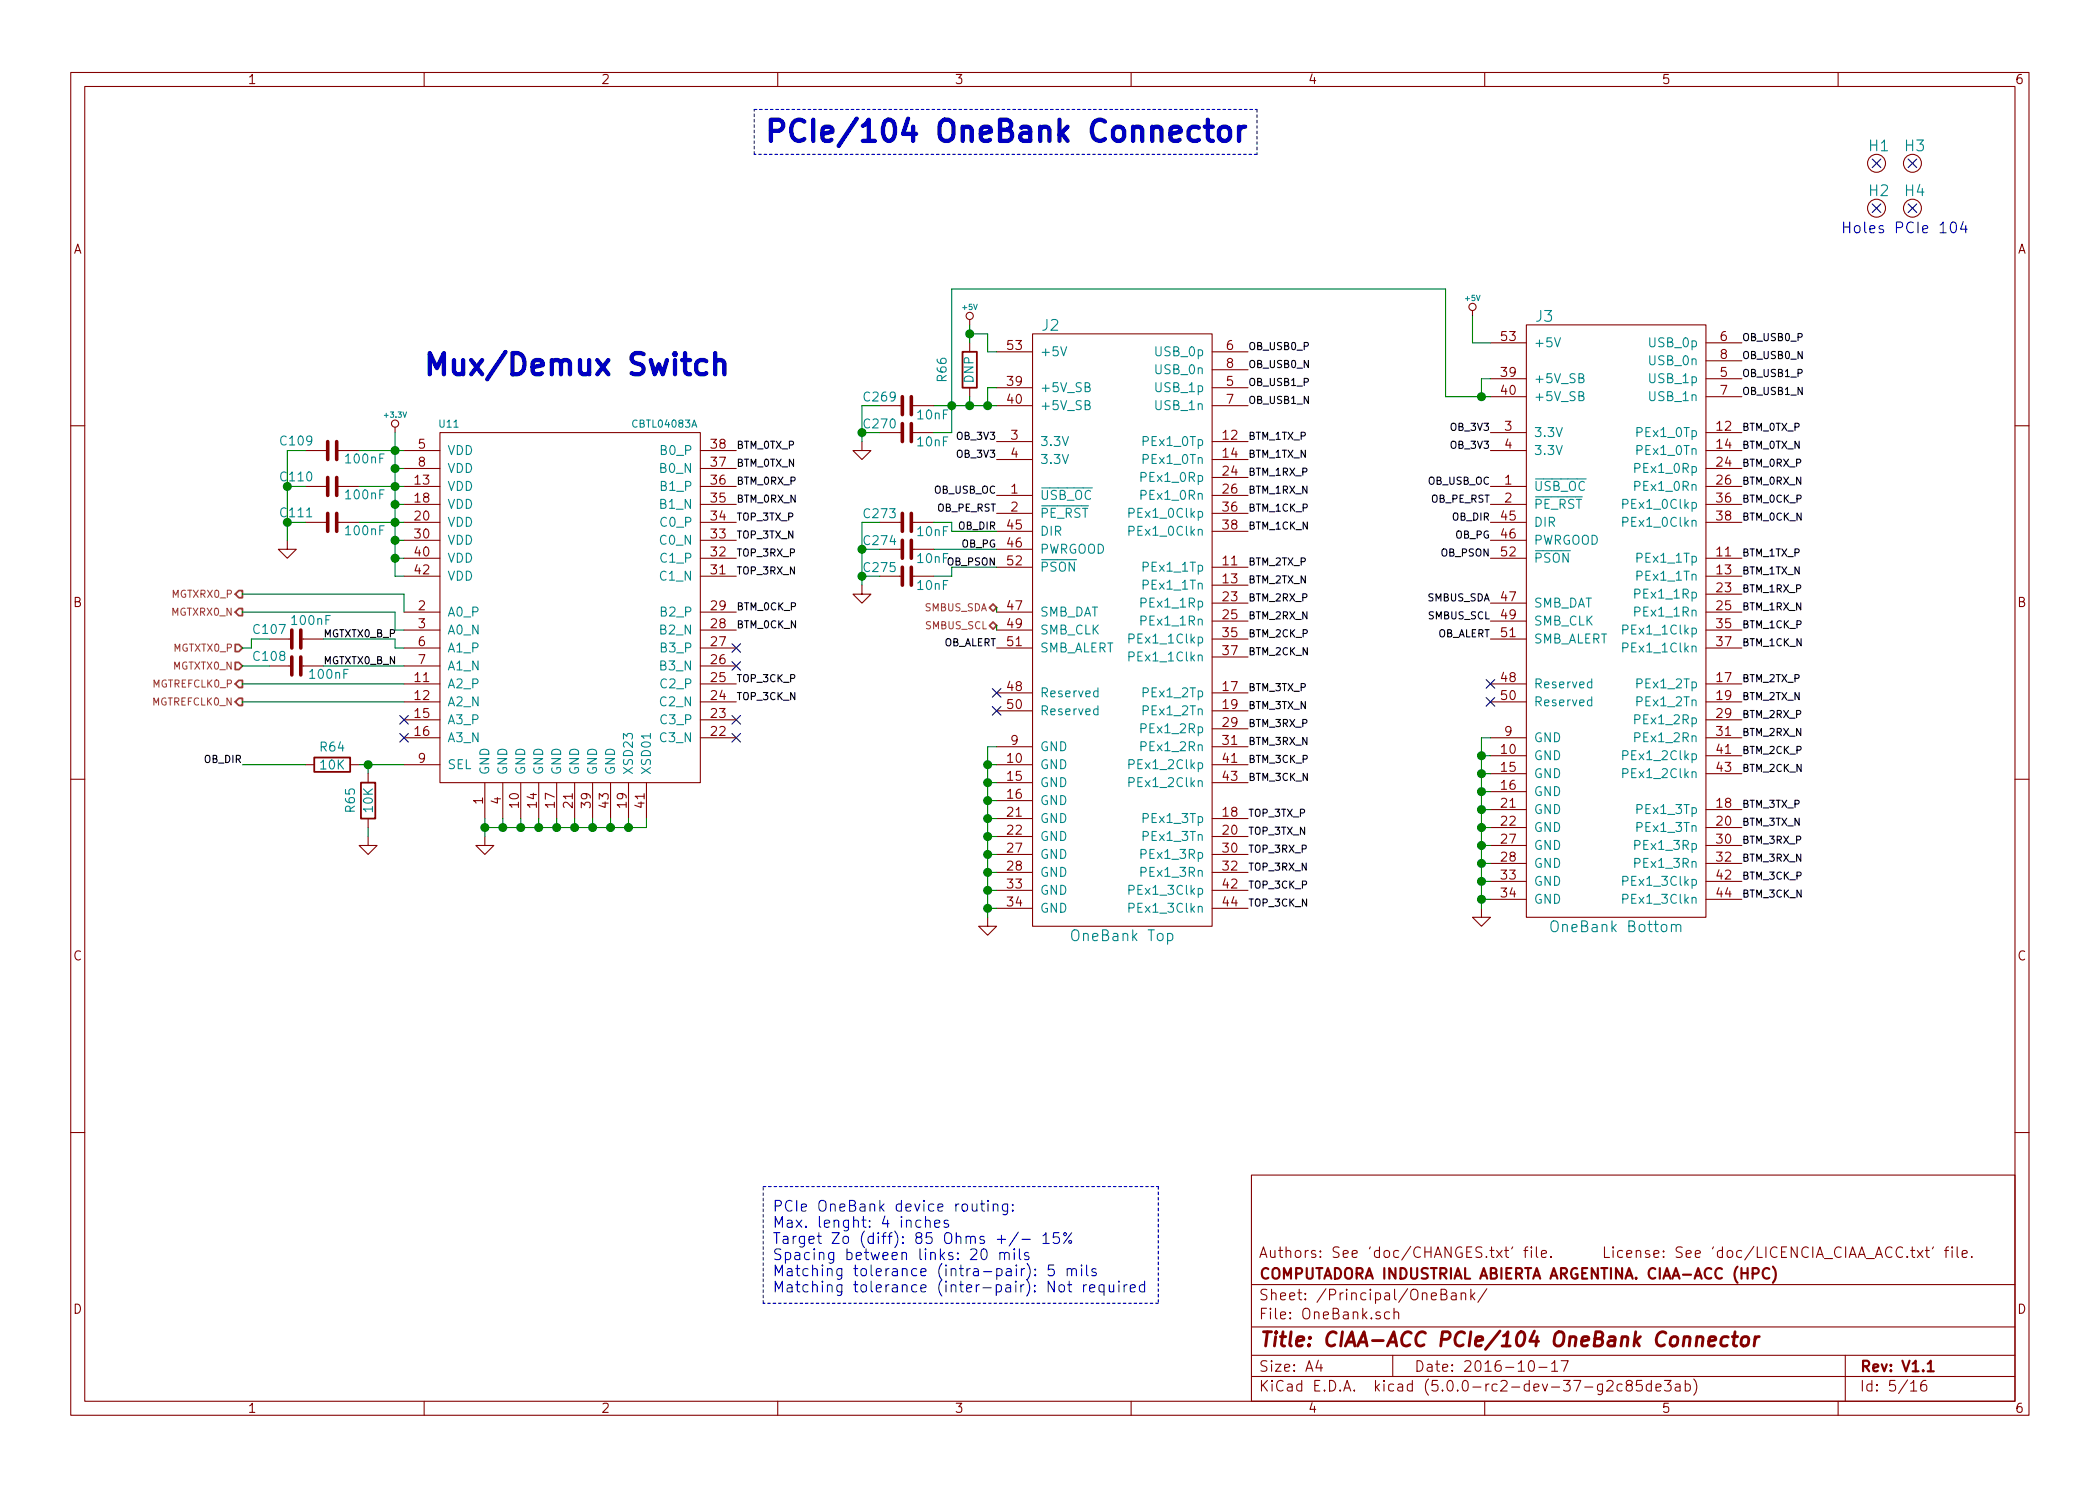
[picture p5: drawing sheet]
<svg xmlns="http://www.w3.org/2000/svg" width="297mm" height="210mm" viewBox="0 0 297 210" stroke-linecap="round" stroke-linejoin="round" font-family="sans-serif">
<defs><g id="words">
<g font-size="4.2" fill="#0000c2">
<text x="107.9" y="20.1">PCIe/104 OneBank Connector</text>
<text x="59.7" y="53.1">Mux/Demux Switch</text>
</g>
<text font-size="2.8" fill="#840000" x="178" y="190.5">Title: CIAA-ACC PCIe/104 OneBank Connector</text>
<g font-size="2.1" fill="#008484">
<text x="264.4" y="21.4">H1</text>
<text x="269.5" y="21.4">H3</text>
<text x="264.4" y="27.8">H2</text>
<text x="269.5" y="27.8">H4</text>
<text x="147.4" y="46.8">J2</text>
<text x="217.3" y="45.5">J3</text>
<text x="219.9" y="131.9">OneBank Bottom</text>
<text x="151.9" y="133.2">OneBank Top</text>
</g>
<g font-size="2.1" fill="#0000c2">
<text x="260.3" y="33">Holes PCIe 104</text>
<text x="109.2" y="171.4">PCIe OneBank device routing:</text>
<text x="109.2" y="173.7">Max. lenght: 4 inches</text>
<text x="109.2" y="176">Target Zo (diff): 85 Ohms +/- 15%</text>
<text x="109.2" y="178.3">Spacing between links: 20 mils</text>
<text x="109.2" y="180.6">Matching tolerance (intra-pair): 5 mils</text>
<text x="109.2" y="182.9">Matching tolerance (inter-pair): Not required</text>
</g>
<g font-size="2.1" fill="#840000">
<text x="178" y="178">Authors: See 'doc/CHANGES.txt' file.</text>
<text x="215.8" y="178">License: See 'doc/LICENCIA_CIAA_ACC.txt' file.</text>
<text x="178" y="184">Sheet: /Principal/OneBank/</text>
<text x="178" y="181">COMPUTADORA INDUSTRIAL ABIERTA ARGENTINA. CIAA-ACC (HPC)</text>
<text x="178" y="186.7">File: OneBank.sch</text>
<text x="178" y="196.9">KiCad E.D.A. kicad (5.0.0-rc2-dev-37-g2c85de3ab)</text>
<text x="178" y="194.1">Size: A4</text>
<text x="200" y="194.1">Date: 2016-10-17</text>
<text x="263" y="194.1">Rev: V1.1</text>
<text x="263" y="196.9">Id: 5/16</text>
</g>
<g font-size="1.8" fill="#840000">
<text x="35" y="11.9">1</text>
<text x="85" y="11.9">2</text>
<text x="135" y="11.9">3</text>
<text x="185" y="11.9">4</text>
<text x="235" y="11.9">5</text>
<text x="285" y="11.9">6</text>
<text x="10.4" y="35.9">A</text>
<text x="285.4" y="35.9">A</text>
<text x="142.5" y="49.5">53</text>
<text x="173.5" y="49.5">6</text>
<text x="173.5" y="52.1">8</text>
<text x="212.4" y="48.3">53</text>
<text x="212.4" y="53.3">39</text>
<text x="243.4" y="53.3">5</text>
<text x="243.4" y="48.3">6</text>
<text x="243.4" y="50.8">8</text>
<text x="142.5" y="57.1">40</text>
<text x="142.5" y="54.6">39</text>
<text x="173.5" y="54.6">5</text>
<text x="173.5" y="57.1">7</text>
<text x="212.4" y="55.9">40</text>
<text x="243.4" y="55.9">7</text>
<text x="59.2" y="63.5">5</text>
<text x="100.6" y="63.5">38</text>
<text x="143" y="62.2">3</text>
<text x="143" y="64.8">4</text>
<text x="173" y="62.2">12</text>
<text x="173" y="64.8">14</text>
<text x="212.9" y="61">3</text>
<text x="212.9" y="63.5">4</text>
<text x="242.9" y="61">12</text>
<text x="242.9" y="63.5">14</text>
<text x="58.7" y="68.6">13</text>
<text x="58.7" y="71.1">18</text>
<text x="59.2" y="66">8</text>
<text x="100.6" y="71.1">35</text>
<text x="100.6" y="68.6">36</text>
<text x="100.6" y="66">37</text>
<text x="143" y="69.8">1</text>
<text x="173" y="67.3">24</text>
<text x="173" y="69.8">26</text>
<text x="212.9" y="68.6">1</text>
<text x="212.9" y="71.1">2</text>
<text x="242.9" y="66">24</text>
<text x="242.9" y="68.6">26</text>
<text x="242.9" y="71.1">36</text>
<text x="58.7" y="73.7">20</text>
<text x="58.7" y="76.2">30</text>
<text x="100.6" y="76.2">33</text>
<text x="100.6" y="73.7">34</text>
<text x="142.5" y="74.9">45</text>
<text x="142.5" y="77.5">46</text>
<text x="143" y="72.4">2</text>
<text x="173" y="72.4">36</text>
<text x="173" y="74.9">38</text>
<text x="212.4" y="73.7">45</text>
<text x="212.4" y="76.2">46</text>
<text x="242.9" y="73.7">38</text>
<text x="58.7" y="78.7">40</text>
<text x="58.7" y="81.3">42</text>
<text x="100.6" y="81.3">31</text>
<text x="100.6" y="78.7">32</text>
<text x="142.5" y="80">52</text>
<text x="173" y="80">11</text>
<text x="173" y="82.5">13</text>
<text x="212.4" y="78.7">52</text>
<text x="242.9" y="78.7">11</text>
<text x="242.9" y="81.3">13</text>
<text x="242.9" y="83.8">23</text>
<text x="10.4" y="85.9">B</text>
<text x="59.2" y="86.4">2</text>
<text x="59.2" y="88.9">3</text>
<text x="100.6" y="88.9">28</text>
<text x="100.6" y="86.4">29</text>
<text x="142.5" y="86.4">47</text>
<text x="142.5" y="88.9">49</text>
<text x="173" y="85.1">23</text>
<text x="173" y="87.6">25</text>
<text x="212.4" y="85.1">47</text>
<text x="212.4" y="87.6">49</text>
<text x="242.9" y="86.4">25</text>
<text x="242.9" y="88.9">35</text>
<text x="285.4" y="85.9">B</text>
<text x="59.2" y="91.4">6</text>
<text x="59.2" y="94">7</text>
<text x="100.6" y="94">26</text>
<text x="100.6" y="91.4">27</text>
<text x="142.5" y="91.4">51</text>
<text x="173" y="90.2">35</text>
<text x="173" y="92.7">37</text>
<text x="212.4" y="90.2">51</text>
<text x="242.9" y="91.4">37</text>
<text x="58.7" y="96.5">11</text>
<text x="58.7" y="99.1">12</text>
<text x="58.7" y="101.6">15</text>
<text x="100.6" y="101.6">23</text>
<text x="100.6" y="99.1">24</text>
<text x="100.6" y="96.5">25</text>
<text x="142.5" y="100.3">50</text>
<text x="142.5" y="97.8">48</text>
<text x="173" y="97.8">17</text>
<text x="173" y="100.3">19</text>
<text x="212.4" y="99.1">50</text>
<text x="212.4" y="96.5">48</text>
<text x="242.9" y="96.5">17</text>
<text x="242.9" y="99.1">19</text>
<text x="242.9" y="101.6">29</text>
<text x="58.7" y="104.1">16</text>
<text x="59.2" y="107.9">9</text>
<text x="100.6" y="104.1">22</text>
<text x="142.5" y="107.9">10</text>
<text x="143" y="105.4">9</text>
<text x="173" y="105.4">31</text>
<text x="173" y="107.9">41</text>
<text x="173" y="102.9">29</text>
<text x="212.4" y="106.7">10</text>
<text x="212.9" y="104.1">9</text>
<text x="242.9" y="104.1">31</text>
<text x="242.9" y="106.7">41</text>
<text x="68.3" y="113.8" transform="rotate(-90 68.3 113.8)">1</text>
<text x="70.9" y="113.8" transform="rotate(-90 70.9 113.8)">4</text>
<text x="142.5" y="110.5">15</text>
<text x="142.5" y="113">16</text>
<text x="173" y="110.5">43</text>
<text x="212.4" y="109.2">15</text>
<text x="212.4" y="111.8">16</text>
<text x="242.9" y="109.2">43</text>
<text x="73.4" y="114.2" transform="rotate(-90 73.4 114.2)">10</text>
<text x="75.9" y="114.2" transform="rotate(-90 75.9 114.2)">14</text>
<text x="78.5" y="114.2" transform="rotate(-90 78.5 114.2)">17</text>
<text x="81" y="114.2" transform="rotate(-90 81 114.2)">21</text>
<text x="83.6" y="114.2" transform="rotate(-90 83.6 114.2)">39</text>
<text x="86.1" y="114.2" transform="rotate(-90 86.1 114.2)">43</text>
<text x="88.6" y="114.2" transform="rotate(-90 88.6 114.2)">19</text>
<text x="91.2" y="114.2" transform="rotate(-90 91.2 114.2)">41</text>
<text x="142.5" y="115.6">21</text>
<text x="142.5" y="118.1">22</text>
<text x="173" y="118.1">20</text>
<text x="173" y="115.6">18</text>
<text x="212.4" y="114.3">21</text>
<text x="212.4" y="116.8">22</text>
<text x="212.4" y="119.4">27</text>
<text x="242.9" y="116.8">20</text>
<text x="242.9" y="119.4">30</text>
<text x="242.9" y="114.3">18</text>
<text x="142.5" y="125.7">33</text>
<text x="142.5" y="120.6">27</text>
<text x="142.5" y="123.2">28</text>
<text x="173" y="120.6">30</text>
<text x="173" y="123.2">32</text>
<text x="173" y="125.7">42</text>
<text x="212.4" y="124.5">33</text>
<text x="212.4" y="121.9">28</text>
<text x="242.9" y="121.9">32</text>
<text x="242.9" y="124.5">42</text>
<text x="142.5" y="128.3">34</text>
<text x="173" y="128.3">44</text>
<text x="212.4" y="127">34</text>
<text x="242.9" y="127">44</text>
<text x="10.4" y="135.9">C</text>
<text x="285.4" y="135.9">C</text>
<text x="10.4" y="185.9">D</text>
<text x="285.4" y="185.9">D</text>
<text x="35" y="199.9">1</text>
<text x="85" y="199.9">2</text>
<text x="135" y="199.9">3</text>
<text x="185" y="199.9">4</text>
<text x="235" y="199.9">5</text>
<text x="285" y="199.9">6</text>
</g>
<g font-size="1.8" fill="#008484">
<text x="133.9" y="53.9" transform="rotate(-90 133.9 53.9)">R66</text>
<text x="147.1" y="50.4">+5V</text>
<text x="163.7" y="50.4">USB_0p</text>
<text x="163.7" y="53">USB_0n</text>
<text x="216.9" y="49.1">+5V</text>
<text x="233.5" y="49.1">USB_0p</text>
<text x="233.5" y="51.7">USB_0n</text>
<text x="129.9" y="59.4">10nF</text>
<text x="137.7" y="54.2" transform="rotate(-90 137.7 54.2)">DNP</text>
<text x="147.1" y="58">+5V_SB</text>
<text x="147.1" y="55.5">+5V_SB</text>
<text x="163.7" y="55.5">USB_1p</text>
<text x="163.7" y="58">USB_1n</text>
<text x="216.9" y="56.8">+5V_SB</text>
<text x="216.9" y="54.2">+5V_SB</text>
<text x="233.5" y="54.2">USB_1p</text>
<text x="233.5" y="56.8">USB_1n</text>
<text x="39.8" y="63">C109</text>
<text x="49" y="65.6">100nF</text>
<text x="63.2" y="64.4">VDD</text>
<text x="93.6" y="64.4">B0_P</text>
<text x="129.9" y="63.2">10nF</text>
<text x="147.1" y="63.1">3.3V</text>
<text x="147.1" y="65.7">3.3V</text>
<text x="162" y="63.1">PEx1_0Tp</text>
<text x="162" y="65.7">PEx1_0Tn</text>
<text x="216.9" y="61.8">3.3V</text>
<text x="216.9" y="64.4">3.3V</text>
<text x="231.8" y="61.8">PEx1_0Tp</text>
<text x="231.8" y="64.4">PEx1_0Tn</text>
<text x="39.8" y="68.1">C110</text>
<text x="49" y="70.7">100nF</text>
<text x="63.2" y="66.9">VDD</text>
<text x="63.2" y="69.5">VDD</text>
<text x="93.5" y="66.9">B0_N</text>
<text x="93.6" y="69.5">B1_P</text>
<text x="147.1" y="70.7">USB_OC</text>
<text x="161.8" y="68.2">PEx1_0Rp</text>
<text x="161.8" y="70.7">PEx1_0Rn</text>
<text x="216.9" y="69.5">USB_OC</text>
<text x="231.6" y="66.9">PEx1_0Rp</text>
<text x="231.6" y="69.5">PEx1_0Rn</text>
<text x="39.8" y="73.2">C111</text>
<text x="49" y="75.7">100nF</text>
<text x="63.2" y="74.5">VDD</text>
<text x="63.2" y="77.1">VDD</text>
<text x="63.2" y="72">VDD</text>
<text x="93.5" y="77.1">C0_N</text>
<text x="93.5" y="72">B1_N</text>
<text x="93.6" y="74.5">C0_P</text>
<text x="129.9" y="75.9">10nF</text>
<text x="147.1" y="73.3">PE_RST</text>
<text x="147.1" y="75.8">DIR</text>
<text x="160.3" y="73.3">PEx1_0Clkp</text>
<text x="160.3" y="75.8">PEx1_0Clkn</text>
<text x="216.9" y="72">PE_RST</text>
<text x="216.9" y="74.5">DIR</text>
<text x="216.9" y="77.1">PWRGOOD</text>
<text x="230.1" y="72">PEx1_0Clkp</text>
<text x="230.1" y="74.5">PEx1_0Clkn</text>
<text x="63.2" y="79.6">VDD</text>
<text x="63.2" y="82.2">VDD</text>
<text x="93.5" y="82.2">C1_N</text>
<text x="93.6" y="79.6">C1_P</text>
<text x="129.9" y="79.7">10nF</text>
<text x="129.9" y="83.5">10nF</text>
<text x="147.1" y="80.9">PSON</text>
<text x="147.1" y="78.4">PWRGOOD</text>
<text x="162" y="80.9">PEx1_1Tp</text>
<text x="162" y="83.4">PEx1_1Tn</text>
<text x="216.9" y="79.6">PSON</text>
<text x="231.8" y="79.6">PEx1_1Tp</text>
<text x="231.8" y="82.2">PEx1_1Tn</text>
<text x="36" y="89.7">C107</text>
<text x="41.4" y="88.4">100nF</text>
<text x="63.2" y="87.2">A0_P</text>
<text x="63.2" y="89.8">A0_N</text>
<text x="93.5" y="89.8">B2_N</text>
<text x="93.6" y="87.2">B2_P</text>
<text x="147.1" y="87.2">SMB_DAT</text>
<text x="147.1" y="89.8">SMB_CLK</text>
<text x="161.8" y="86">PEx1_1Rp</text>
<text x="161.8" y="88.5">PEx1_1Rn</text>
<text x="216.9" y="86">SMB_DAT</text>
<text x="216.9" y="88.5">SMB_CLK</text>
<text x="230.1" y="89.8">PEx1_1Clkp</text>
<text x="231.6" y="84.7">PEx1_1Rp</text>
<text x="231.6" y="87.2">PEx1_1Rn</text>
<text x="36" y="93.5">C108</text>
<text x="63.2" y="92.3">A1_P</text>
<text x="63.2" y="94.9">A1_N</text>
<text x="93.5" y="94.9">B3_N</text>
<text x="93.6" y="92.3">B3_P</text>
<text x="147.1" y="92.3">SMB_ALERT</text>
<text x="160.3" y="91.1">PEx1_1Clkp</text>
<text x="160.3" y="93.6">PEx1_1Clkn</text>
<text x="216.9" y="91.1">SMB_ALERT</text>
<text x="230.1" y="92.3">PEx1_1Clkn</text>
<text x="44" y="96.1">100nF</text>
<text x="63.2" y="97.4">A2_P</text>
<text x="63.2" y="99.9">A2_N</text>
<text x="93.5" y="99.9">C2_N</text>
<text x="93.6" y="97.4">C2_P</text>
<text x="147.1" y="101.2">Reserved</text>
<text x="147.1" y="98.7">Reserved</text>
<text x="162" y="98.7">PEx1_2Tp</text>
<text x="162" y="101.2">PEx1_2Tn</text>
<text x="216.9" y="99.9">Reserved</text>
<text x="216.9" y="97.4">Reserved</text>
<text x="231.8" y="97.4">PEx1_2Tp</text>
<text x="231.8" y="99.9">PEx1_2Tn</text>
<text x="45.4" y="106.3">R64</text>
<text x="63.2" y="102.5">A3_P</text>
<text x="63.2" y="105">A3_N</text>
<text x="93.5" y="105">C3_N</text>
<text x="93.6" y="102.5">C3_P</text>
<text x="147.1" y="106.3">GND</text>
<text x="161.8" y="106.3">PEx1_2Rn</text>
<text x="161.8" y="103.8">PEx1_2Rp</text>
<text x="216.9" y="105">GND</text>
<text x="216.9" y="107.6">GND</text>
<text x="230.1" y="107.6">PEx1_2Clkp</text>
<text x="231.6" y="105">PEx1_2Rn</text>
<text x="231.6" y="102.5">PEx1_2Rp</text>
<text x="45.4" y="108.9">10K</text>
<text x="63.2" y="108.8">SEL</text>
<text x="69.2" y="109.7" transform="rotate(-90 69.2 109.7)">GND</text>
<text x="71.8" y="109.7" transform="rotate(-90 71.8 109.7)">GND</text>
<text x="74.3" y="109.7" transform="rotate(-90 74.3 109.7)">GND</text>
<text x="76.8" y="109.7" transform="rotate(-90 76.8 109.7)">GND</text>
<text x="79.4" y="109.7" transform="rotate(-90 79.4 109.7)">GND</text>
<text x="81.9" y="109.7" transform="rotate(-90 81.9 109.7)">GND</text>
<text x="84.5" y="109.7" transform="rotate(-90 84.5 109.7)">GND</text>
<text x="87" y="109.7" transform="rotate(-90 87 109.7)">GND</text>
<text x="89.5" y="109.7" transform="rotate(-90 89.5 109.7)">XSD23</text>
<text x="92.1" y="109.7" transform="rotate(-90 92.1 109.7)">XSD01</text>
<text x="147.1" y="108.8">GND</text>
<text x="147.1" y="111.4">GND</text>
<text x="147.1" y="113.9">GND</text>
<text x="160.3" y="108.8">PEx1_2Clkp</text>
<text x="160.3" y="111.4">PEx1_2Clkn</text>
<text x="216.9" y="110.1">GND</text>
<text x="216.9" y="112.6">GND</text>
<text x="230.1" y="110.1">PEx1_2Clkn</text>
<text x="50.2" y="114.9" transform="rotate(-90 50.2 114.9)">R65</text>
<text x="52.8" y="114.9" transform="rotate(-90 52.8 114.9)">10K</text>
<text x="147.1" y="116.5">GND</text>
<text x="147.1" y="119">GND</text>
<text x="162" y="119">PEx1_3Tn</text>
<text x="162" y="116.5">PEx1_3Tp</text>
<text x="216.9" y="115.2">GND</text>
<text x="216.9" y="117.7">GND</text>
<text x="231.8" y="117.7">PEx1_3Tn</text>
<text x="231.8" y="115.2">PEx1_3Tp</text>
<text x="147.1" y="121.5">GND</text>
<text x="147.1" y="124.1">GND</text>
<text x="161.8" y="121.5">PEx1_3Rp</text>
<text x="161.8" y="124.1">PEx1_3Rn</text>
<text x="216.9" y="125.3">GND</text>
<text x="216.9" y="120.3">GND</text>
<text x="216.9" y="122.8">GND</text>
<text x="230.1" y="125.3">PEx1_3Clkp</text>
<text x="231.6" y="120.3">PEx1_3Rp</text>
<text x="231.6" y="122.8">PEx1_3Rn</text>
<text x="147.1" y="126.6">GND</text>
<text x="147.1" y="129.2">GND</text>
<text x="160.3" y="126.6">PEx1_3Clkp</text>
<text x="160.3" y="129.2">PEx1_3Clkn</text>
<text x="216.9" y="127.9">GND</text>
<text x="230.1" y="127.9">PEx1_3Clkn</text>
</g>
<g font-size="1.8" fill="#008400">
<text x="122.3" y="56.8">C269</text>
<text x="122.3" y="60.6">C270</text>
<text x="122.3" y="73.3">C273</text>
<text x="122.3" y="77.1">C274</text>
<text x="122.3" y="80.9">C275</text>
</g>
<g font-size="1.4">
<text x="176.5" y="49.5">OB_USB0_P</text>
<text x="176.5" y="52.1">OB_USB0_N</text>
<text x="246.4" y="48.3">OB_USB0_P</text>
<text x="246.4" y="50.8">OB_USB0_N</text>
<text x="246.4" y="53.3">OB_USB1_P</text>
<text x="176.5" y="54.6">OB_USB1_P</text>
<text x="176.5" y="57.1">OB_USB1_N</text>
<text x="246.4" y="55.9">OB_USB1_N</text>
<text x="104.1" y="63.5">BTM_0TX_P</text>
<text x="135.5" y="64.8">OB_3V3</text>
<text x="135.5" y="62.2">OB_3V3</text>
<text x="176.5" y="62.2">BTM_1TX_P</text>
<text x="176.5" y="64.8">BTM_1TX_N</text>
<text x="205.4" y="61">OB_3V3</text>
<text x="205.4" y="63.5">OB_3V3</text>
<text x="246.4" y="61">BTM_0TX_P</text>
<text x="246.4" y="63.5">BTM_0TX_N</text>
<text x="104.1" y="66">BTM_0TX_N</text>
<text x="104.1" y="68.6">BTM_0RX_P</text>
<text x="104.1" y="71.1">BTM_0RX_N</text>
<text x="132.2" y="69.8">OB_USB_OC</text>
<text x="176.5" y="67.3">BTM_1RX_P</text>
<text x="176.5" y="69.8">BTM_1RX_N</text>
<text x="202" y="68.6">OB_USB_OC</text>
<text x="202.4" y="71.1">OB_PE_RST</text>
<text x="246.4" y="66">BTM_0RX_P</text>
<text x="246.4" y="68.6">BTM_0RX_N</text>
<text x="246.4" y="71.1">BTM_0CK_P</text>
<text x="104.1" y="73.7">TOP_3TX_P</text>
<text x="104.1" y="76.2">TOP_3TX_N</text>
<text x="132.6" y="72.4">OB_PE_RST</text>
<text x="135.6" y="74.9">OB_DIR</text>
<text x="136" y="77.5">OB_PG</text>
<text x="176.5" y="72.4">BTM_1CK_P</text>
<text x="176.5" y="74.9">BTM_1CK_N</text>
<text x="205.5" y="73.7">OB_DIR</text>
<text x="205.9" y="76.2">OB_PG</text>
<text x="246.4" y="73.7">BTM_0CK_N</text>
<text x="104.1" y="78.7">TOP_3RX_P</text>
<text x="104.1" y="81.3">TOP_3RX_N</text>
<text x="134.1" y="80">OB_PSON</text>
<text x="176.5" y="80">BTM_2TX_P</text>
<text x="176.5" y="82.5">BTM_2TX_N</text>
<text x="203.9" y="78.7">OB_PSON</text>
<text x="246.4" y="78.7">BTM_1TX_P</text>
<text x="246.4" y="81.3">BTM_1TX_N</text>
<text x="246.4" y="83.8">BTM_1RX_P</text>
<text x="104.1" y="86.4">BTM_0CK_P</text>
<text x="104.1" y="88.9">BTM_0CK_N</text>
<text x="176.5" y="85.1">BTM_2RX_P</text>
<text x="176.5" y="87.6">BTM_2RX_N</text>
<text x="201.9" y="85.1">SMBUS_SDA</text>
<text x="202.1" y="87.6">SMBUS_SCL</text>
<text x="246.4" y="86.4">BTM_1RX_N</text>
<text x="246.4" y="88.9">BTM_1CK_P</text>
<text x="45.7" y="90.2">MGTXTX0_B_P</text>
<text x="45.7" y="94">MGTXTX0_B_N</text>
<text x="133.3" y="91.4">OB_ALERT</text>
<text x="176.5" y="90.2">BTM_2CK_P</text>
<text x="176.5" y="92.7">BTM_2CK_N</text>
<text x="203.2" y="90.2">OB_ALERT</text>
<text x="246.4" y="91.4">BTM_1CK_N</text>
<text x="104.1" y="96.5">TOP_3CK_P</text>
<text x="104.1" y="99.1">TOP_3CK_N</text>
<text x="176.5" y="97.8">BTM_3TX_P</text>
<text x="176.5" y="100.3">BTM_3TX_N</text>
<text x="246.4" y="96.5">BTM_2TX_P</text>
<text x="246.4" y="99.1">BTM_2TX_N</text>
<text x="246.4" y="101.6">BTM_2RX_P</text>
<text x="29" y="107.9">OB_DIR</text>
<text x="176.5" y="102.9">BTM_3RX_P</text>
<text x="176.5" y="105.4">BTM_3RX_N</text>
<text x="176.5" y="107.9">BTM_3CK_P</text>
<text x="246.4" y="104.1">BTM_2RX_N</text>
<text x="246.4" y="106.7">BTM_2CK_P</text>
<text x="176.5" y="110.5">BTM_3CK_N</text>
<text x="246.4" y="109.2">BTM_2CK_N</text>
<text x="176.5" y="115.6">TOP_3TX_P</text>
<text x="176.5" y="118.1">TOP_3TX_N</text>
<text x="246.4" y="114.3">BTM_3TX_P</text>
<text x="246.4" y="116.8">BTM_3TX_N</text>
<text x="246.4" y="119.4">BTM_3RX_P</text>
<text x="176.5" y="120.6">TOP_3RX_P</text>
<text x="176.5" y="123.2">TOP_3RX_N</text>
<text x="176.5" y="125.7">TOP_3CK_P</text>
<text x="246.4" y="121.9">BTM_3RX_N</text>
<text x="246.4" y="124.5">BTM_3CK_P</text>
<text x="176.5" y="128.3">TOP_3CK_N</text>
<text x="246.4" y="127">BTM_3CK_N</text>
</g>
<g font-size="1.4" fill="#008484">
<text x="62.2" y="60.5">U11</text>
<text x="89.6" y="60.5">CBTL04083A</text>
</g>
<g font-size="1.4" fill="#848400">
<text x="24.4" y="87.1">MGTXRX0_N</text>
<text x="24.5" y="84.6">MGTXRX0_P</text>
<text x="130.8" y="86.5">SMBUS_SDA</text>
<text x="131" y="89">SMBUS_SCL</text>
<text x="24.5" y="94.7">MGTXTX0_N</text>
<text x="24.6" y="92.2">MGTXTX0_P</text>
<text x="21.5" y="99.8">MGTREFCLK0_N</text>
<text x="21.6" y="97.3">MGTREFCLK0_P</text>
</g>
<g font-size="1.1" fill="#008484">
<text x="136.2" y="43.9">+5V</text>
<text x="207.3" y="42.6">+5V</text>
<text x="54.5" y="59.1">+3.3V</text>
</g>
</g></defs>
<g fill="none" stroke="#840000" stroke-width=".15">
<path d="M10 10.3h277v189.9h-277zM12 12.2h273v186.1h-273zM60 10.3v1.9M110 10.3v1.9M160 10.3v1.9M210 10.3v1.9M260 10.3v1.9M265.4 23.1h.1M265.4 29.5h.1M270.5 23.1h.1M270.5 29.5h.1M124.5 57.4h3.1"/>
<path d="M128.9 57.4h3.2M137.2 45.2v.8M137.2 48.5v1.3M137.2 54.9v1.2M141 54.9h5M141 49.8h5M141 57.4h5M146 47.2h25.4v83.9h-25.4zM171.4 54.9h5.1M171.4 49.8h5.1M171.4 57.4h5.1M171.4 52.3h5.1"/>
<path d="M208.3 43.9v.8M210.8 53.6h5.1M210.8 48.5h5.1M210.8 56.1h5.1M215.9 46h25.4v83.8h-25.4zM241.3 53.6h5.1M241.3 48.5h5.1M241.3 56.1h5.1M241.3 51h5.1M10 60.2h2M40.6 76.4v1.3h1.3l-1.3 1.3-1.2-1.3h1.2M43.2 68.8h3.2"/>
<path d="M43.2 63.7h3.2M43.2 73.9h3.2M47.6 68.8h3.2M47.6 63.7h3.2M47.6 73.9h3.2M55.9 60.4v.8M57.1 68.8h5.1M57.1 71.4h5.1M57.1 63.7h5.1M57.1 79h5.1M57.1 66.3h5.1M57.1 73.9h5.1"/>
<path d="M57.1 76.4h5.1M62.2 61.2h36.9v49.5h-36.9zM99.1 68.8h5M99.1 71.4h5M99.1 63.7h5M99.1 79h5M99.1 66.3h5M99.1 73.9h5M99.1 76.4h5M121.9 62.5v1.2h1.3l-1.3 1.3-1.3-1.3h1.3M124.5 77.7h3.1M124.5 61.2h3.1"/>
<path d="M124.5 73.9h3.1M128.9 77.7h3.2M128.9 61.2h3.2M128.9 73.9h3.2M141 70.1h5M141 72.6h5M141 62.5h5M141 65h5M141 75.2h5M141 77.7h5M171.4 70.1h5.1M171.4 72.6h5.1"/>
<path d="M171.4 62.5h5.1M171.4 65h5.1M171.4 67.6h5.1M171.4 75.2h5.1M210.8 68.8h5.1M210.8 71.4h5.1M210.8 61.2h5.1M210.8 63.7h5.1M210.8 79h5.1M210.8 73.9h5.1M210.8 76.4h5.1M241.3 68.8h5.1"/>
<path d="M241.3 71.4h5.1M241.3 61.2h5.1M241.3 63.7h5.1M241.3 79h5.1M241.3 66.3h5.1M241.3 73.9h5.1M285 60.2h2M38.1 90.4h3.2M38.1 94.2h3.2M42.5 90.4h3.2M42.5 94.2h3.2M57.1 91.7h5.1"/>
<path d="M57.1 86.6h5.1M57.1 89.1h5.1M57.1 99.3h5.1M57.1 81.5h5.1M57.1 96.8h5.1M57.1 94.2h5.1M99.1 91.7h5M99.1 86.6h5M99.1 89.1h5M99.1 99.3h5M99.1 81.5h5M99.1 96.8h5"/>
<path d="M99.1 94.2h5M121.9 82.8v1.3h1.3l-1.3 1.2-1.3-1.2h1.3M124.5 81.5h3.1M128.9 81.5h3.2M141 80.3h5M141 91.7h5M141 98h5M141 86.6h5M141 89.1h5M171.4 80.3h5.1M171.4 82.8h5.1M171.4 85.3h5.1"/>
<path d="M171.4 87.9h5.1M171.4 90.4h5.1M171.4 98h5.1M171.4 93h5.1M210.8 85.3h5.1M210.8 87.9h5.1M210.8 90.4h5.1M210.8 99.3h5.1M210.8 96.8h5.1M241.3 91.7h5.1M241.3 86.6h5.1M241.3 89.1h5.1"/>
<path d="M241.3 99.3h5.1M241.3 81.5h5.1M241.3 84.1h5.1M241.3 96.8h5.1M10 110.3h2M43.2 108.2h1.2M49.5 108.2h1.3M52.1 118.4v1.2h1.2l-1.2 1.3-1.3-1.3h1.3M52.1 109.5v1.2M52.1 115.8v1.3M57.1 108.2h5.1M57.1 104.4h5.1"/>
<path d="M57.1 101.8h5.1M68.6 118.4v1.2h1.2l-1.2 1.3-1.3-1.3h1.3M68.6 110.7v5.1M71.1 110.7v5.1M73.7 110.7v5.1M76.2 110.7v5.1M78.7 110.7v5.1M81.3 110.7v5.1M83.8 110.7v5.1M86.4 110.7v5.1M88.9 110.7v5.1M91.4 110.7v5.1"/>
<path d="M99.1 104.4h5M99.1 101.8h5M141 105.7h5M141 108.2h5M141 118.4h5M141 100.6h5M141 115.8h5M141 110.7h5M141 113.3h5M171.4 105.7h5.1M171.4 108.2h5.1M171.4 118.4h5.1"/>
<path d="M171.4 100.6h5.1M171.4 115.8h5.1M171.4 110.7h5.1M171.4 103.1h5.1M210.8 104.4h5.1M210.8 106.9h5.1M210.8 117.1h5.1M210.8 119.6h5.1M210.8 114.5h5.1M210.8 109.5h5.1M210.8 112h5.1M241.3 104.4h5.1"/>
<path d="M241.3 106.9h5.1M241.3 117.1h5.1M241.3 119.6h5.1M241.3 114.5h5.1M241.3 109.5h5.1M241.3 101.8h5.1M285 110.3h2M139.7 129.8v1.3h1.3l-1.3 1.2-1.3-1.2h1.3M141 120.9h5M141 123.4h5M141 126h5M141 128.5h5"/>
<path d="M171.4 120.9h5.1M171.4 123.4h5.1M171.4 126h5.1M171.4 128.5h5.1M209.5 128.5v1.3h1.3l-1.3 1.3-1.2-1.3h1.2M210.8 122.2h5.1M210.8 124.7h5.1M210.8 127.2h5.1M241.3 122.2h5.1M241.3 124.7h5.1M241.3 127.2h5.1M10 160.2h2"/>
<path d="M177 166.3h108v32h-108zM212.8 176.9h.6M213 176.4v1.3l.1 .1 .3 .1M214 176.4l-.2 .3M261.6 177.9l.5-1.5 .5 1.5M261.7 177.5h.7M262.8 177.9l.5-1.5 .6 1.5M263 177.5h.7M264 178.1h1.1M265.3 177.9l.5-1.5 .5 1.5M265.4 177.5h.7M267.6 176.6a.59 .59 0 0 0-.7 0 .59 .59 0 0 0-.2 .7 .56 .56 0 0 0 .3 .5 .56 .56 0 0 0 .6 0"/>
<path d="M269.1 176.6a.59 .59 0 0 0-.7 0 .59 .59 0 0 0-.2 .7 .56 .56 0 0 0 .3 .5 .56 .56 0 0 0 .6 0M269.8 177.8v.1l-.1-.1h.1v.1M270.3 176.9h.5M270.5 176.4v1.3l.2 .2h.1M271.2 176.9l.8 1M272 176.9l-.8 1M272.3 176.9h.6M272.5 176.4v1.3l.1 .1 .3 .1M273.5 176.4l-.2 .3M275.1 176.9h.5M275.6 176.4l-.3 .1v.2v1.2M276.1 176.4l-.1 .1 .1 .1 .1-.1-.1-.1v.2"/>
<path d="M276.1 176.9v1M276.8 176.4v1.3l.2 .2M277.5 177.4l.8-.1-.1-.3-.5-.1-.2 .2 .1 .7 .1 .1 .5-.1M278.9 177.8h.1l-.1 .1v-.1v.1M285 160.2h2M60 198.3v1.9M110 198.3v1.9M160 198.3v1.9M177 194.8h108M177 191.8h108M177 187.8h108M177 181.8h108"/>
<path d="M186.5 192.5l-.4 1h1M186.8 193v1M196.5 185.7l-.4-.1-.3 .3 .1 .6 .2 .1 .4-.1M197 191.8v3M197.2 185.7a.41 .41 0 0 1 .6 .1v.8M197.2 185.1v1.5M203.8 183.1h.5a.36 .36 0 0 0 .3-.3 .36 .36 0 0 0-.3-.4h-.5v1.5h.6l.2-.1v-.5l-.3-.2M205.3 183l.2-.1 .4 .1 .1 .9M206 183.3l-.5 .1a.29 .29 0 0 0-.3 .2 .29 .29 0 0 0 .3 .3l.5-.1M206.7 183.1a.39 .39 0 0 1 .6 0v.8M206.7 182.9v1M208.1 182.4v1.5"/>
<path d="M208.2 183.4l.4 .5M208.6 182.9l-.5 .6M210 198.3v1.9M210.3 182.3l-1.3 2M216.3 192.7a.35 .35 0 0 1 .4-.2 .35 .35 0 0 1 .3 .3 .78 .78 0 0 1-.4 1.2 .87 .87 0 0 1-.3-1.3zM217.7 193.5h1.1M219.5 193l.4-.5v1.5M219.5 194h.8M220.8 192.5h1l-.6 1.5M226.7 195.8v1.2a.42 .42 0 0 1-.7 .3M226.7 195.9a.48 .48 0 0 0-.7 .1v.1v.6a.48 .48 0 0 0 .7 0M227.3 195.5l.2-.2 .5 .1a.37 .37 0 0 1 .1 .6l-.9 .8h1"/>
<path d="M229.4 195.9a.5 .5 0 0 0-.6 .1l-.1 .5a.47 .47 0 0 0 .6 .3l.1-.1M230.3 196l-.2-.1-.1-.2 .1-.3a.48 .48 0 0 1 .8 .2l-.2 .3-.4 .1a.48 .48 0 0 0-.2 .7 .48 .48 0 0 0 .8-.2l-.1-.4-.2-.1M232.2 195.3h-.7l-.1 .7 .2-.1 .6 .1 .1 .2-.1 .5-.2 .1h-.4l-.2-.1M233.6 195.9l-.5-.1-.2 .3v.6l.2 .1 .5-.1M233.6 195.3v1.5M234.2 196.3l.7-.1v-.3l-.5-.1-.2 .2 .1 .7 .1 .1 .5-.1M235.4 195.3h1l-.5 .6 .4 .1 .1 .2-.1 .5-.2 .1h-.4l-.3-.1M237 195.9l.2-.1 .4 .1v.9M237.6 196.2l-.4 .1-.3 .2 .1 .2 .2 .1 .4-.1M238.4 195.9a.5 .5 0 0 1 .6 .1l.1 .5a.47 .47 0 0 1-.6 .3l-.1-.1M238.4 195.3v1.5M239.6 195.1a1.71 1.71 0 0 1 0 2.3"/>
<path d="M260 198.3v1.9M261 191.8v6.5M270.3 195.8l.3-.3 .1-.2v1.5M270.3 196.8h.8M272.4 195.3a.62 .62 0 0 0-.7 .7v.5a.48 .48 0 0 0 .8 .2 .61 .61 0 0 0-.1-.7 .51 .51 0 0 0-.7 .2"/>
<circle cx="265.4" cy="23.1" r="1.27"/>
<circle cx="265.4" cy="29.5" r="1.27"/>
<circle cx="270.5" cy="23.1" r="1.27"/>
<circle cx="270.5" cy="29.5" r="1.27"/>
<circle cx="55.9" cy="59.9" r=".51"/>
<circle cx="137.2" cy="44.7" r=".51"/>
<circle cx="208.3" cy="43.4" r=".51"/>
</g>
<path d="M250.3 179.6a.61 .61 0 0 0-.8 0 .61 .61 0 0 0-.2 .7 .58 .58 0 0 0 .3 .5 .58 .58 0 0 0 .7 0M250.8 179.2a1.79 1.79 0 0 1 0 2.3M272.7 193l.4-.5v1.5M272.7 194h.8" fill="none" stroke="#840000" stroke-width=".3"/>
<path d="M240 189.3a.52 .52 0 0 1 .9 .1l-.1 1M241.7 189.8l1-.2-.1-.4-.2-.1-.5 .1-.2 1 .2 .2 .6-.1M244.4 189.2a.68 .68 0 0 0-.9 .3l-.1 .6 .1 .2 .2 .1 .6-.1M245 189.1h.8M245.4 188.4l-.2 1.8 .1 .1 .3 .1M246.4 189.3a.53 .53 0 0 1 .6-.2 .53 .53 0 0 1 .4 .4l-.1 .6a.54 .54 0 0 1-.5 .4 .54 .54 0 0 1-.5-.4zM248.3 189.1l-.2 1.3M248.8 189.1a.54 .54 0 0 0-.6 .4" fill="none" stroke="#840000" stroke-width=".41"/>
<g fill="none" stroke="#008484" stroke-width=".15">
<path d="M150 49.1l.4 1.2 .5-1.2M153.5 57.3l.5-.1 .2-.2-.1-.2-.2-.1h-.4v1.3h.5l.2-.2v-.3l-.3-.2M153.5 54.8l.5-.1 .2-.2-.1-.2-.2-.2h-.4v1.3h.5l.2-.1v-.3l-.3-.2M219.9 47.8l.4 1.3 .4-1.3M223.3 56h.6l.1-.2-.1-.3-.2-.1h-.4v1.3h.5l.2-.1 .1-.3-.4-.3M223.3 53.5l.6-.1 .1-.2-.1-.2-.2-.1h-.4v1.2h.5l.2-.1 .1-.3-.4-.2M159.7 72.6h.5l.2-.1v-.4l-.2-.2h-.5v1.3M159.7 75.1h.5l.2-.1v-.4l-.2-.1h-.5v1.2M229.5 71.3h.5l.2-.1v-.4l-.2-.1h-.5v1.2M229.5 73.9h.5l.2-.1v-.5l-.2-.1h-.5v1.3M155.3 97.8h-.4l-.2 .2v.4l.1 .1h.5M155.3 97.3v1.3"/>
<path d="M155.3 99.9v1.2M159.7 90.4h.5l.2-.1v-.5l-.2-.1h-.5v1.3M159.7 92.9h.5l.2-.1v-.4l-.2-.2h-.5v1.3M225.1 99.1l-.3-.1-.3 .3v.3l.2 .2h.4M225.1 96.5h-.3l-.3 .2v.4l.2 .2h.4M225.1 96.1v1.2M225.1 98.6v1.3M229.5 89.1h.5l.2-.1v-.4l-.2-.2h-.5v1.3M229.5 91.6h.5l.2-.1v-.4l-.2-.1h-.5v1.2M92 103.8v.7M155.3 100.3h-.4l-.2 .2v.4l.1 .2h.5M159.7 108.1h.5l.2-.1v-.4l-.2-.1h-.5v1.3"/>
<path d="M159.7 110.7h.5l.2-.1v-.4l-.2-.2h-.5v1.3M229.5 106.9h.5l.2-.1v-.5l-.2-.1h-.5v1.3M229.5 109.4h.5l.2-.1v-.4l-.2-.1h-.5v1.2M159.7 125.9h.5l.2-.1v-.4l-.2-.1h-.5v1.2M159.7 128.5h.5l.2-.1v-.5l-.2-.1h-.5v1.3M165.2 132.2l.4-.1 .3 .3v.4l-.2 .2-.1 .1-.4-.1M229.5 124.7h.5l.2-.1v-.5l-.2-.1h-.5v1.3M229.5 127.2h.5l.2-.1v-.4l-.2-.2h-.5v1.3M236.4 130.9a.41 .41 0 0 1 .7 .1v.8M237.1 131l.2-.2 .4 .1v.9"/>
</g>
<g fill="none" stroke="#0000c2" stroke-width=".15">
<path d="M276 31.5a.38 .38 0 0 1 .7 .2v.3a.77 .77 0 0 1-.3 .9h-.3a1.16 1.16 0 0 1-.1-1.4zM277.7 31.3l-.4 1.1h1M278.1 31.9v1M130.3 172.7l-.5-.1-.3 .3v.4l.2 .3 .1 .1 .5-.1M130.9 172.8a.41 .41 0 0 1 .7 0v.9M130.9 172.1v1.6M132.2 173.1l.7-.1v-.3l-.5-.1-.2 .2 .1 .8 .1 .1 .5-.1M134.1 172.7l-.4-.1-.2 .2 .1 .3 .5 .1 .1 .1-.1 .3-.1 .1-.5-.1M138.7 170.4h.6M138.9 169.8v1.3l.1 .2 .3 .1M138.9 176.8h.1a.36 .36 0 0 1 .5 .2 .81 .81 0 0 1-.4 1.2 .91 .91 0 0 1-.3-1.2zM139.8 169.8l-.1 .1h.1v-.1v.2"/>
<path d="M139.8 170.4v1M140.5 170.5a.41 .41 0 0 1 .6 .1v.8M140.5 170.4v1M141.1 175.4h1.1M141.4 177.3a.41 .41 0 0 1 .7 .1v.8M141.4 177.2v1M142.1 177.4a.36 .36 0 0 1 .3-.2 .36 .36 0 0 1 .3 .2v.8M142.5 170.4v1.2a.42 .42 0 0 1-.6 .2M142.5 170.4a.48 .48 0 0 0-.7 .2l.1 .6a.48 .48 0 0 0 .6 .1M143.3 171.2v.2l-.1-.1 .1-.1v.2M143.3 170.4v.2l-.1-.1 .1-.1v.2M143.5 176.7l-.1 .1h.1v-.1v.1"/>
<path d="M143.5 177.2v1M144 174.3l-1.3 2M144.2 176.7v1.3l.2 .2M144.6 175.4h1.1M145.3 178.8a1.78 1.78 0 0 1 0 2.3M145.5 177.3l-.4-.1-.2 .2 .1 .2 .5 .2 .1 .1-.1 .2-.1 .1-.5-.1M146.4 179.6h.1l-.1 .1v-.1v.1M147.5 174.8l.5-.4v1.5M147.5 175.9h.9M149 179h-.7v.7l.2-.1h.5l.1 .3-.1 .5-.2 .1h-.3l-.2-.1M149.8 174.4h-.8v.7a.62 .62 0 0 1 .8 0l.1 .5-.2 .3h-.5l-.2-.1M151 179.6a.38 .38 0 0 1 .6 .1v.8"/>
<path d="M151 179.5v1M151.2 175.6h.3l.1 .1-.1 .2h-.1h-.2v-.2zM151.6 179.7a.36 .36 0 0 1 .3-.2 .36 .36 0 0 1 .3 .2v.8M151.6 174.4l-1.2 1.5M153 179l-.1 .1h.1v-.1v.1M153 179.5v1M153.7 179v1.3l.2 .2M155 179.6l-.4-.1-.2 .2 .1 .2 .5 .2v.3l-.1 .1-.5-.1M146.4 180.4h.1l-.1 .1v-.1v.1M151 181.8h.6M151.2 181.3v1.3l.1 .1 .3 .1M153.3 181.8v1"/>
<path d="M153.7 181.8l-.3 .1-.1 .2M154.1 182.3l.8-.2-.1-.2-.4-.1-.3 .2 .1 .7 .2 .1 .4-.1M156.2 181.9a.53 .53 0 0 0-.7 0v.7a.48 .48 0 0 0 .7 .1M156.2 181.8v1.5M156.9 181.8l.1 .9 .3 .1 .2-.2M157.5 181.8v1M158.3 181.3l-.1 .1h.1v-.1v.1M158.3 181.8v1M159 181.8v1M159.4 181.8l-.3 .1-.1 .2M159.9 182.3l.7-.2-.1-.2-.4-.1-.2 .2v.7l.2 .1 .4-.1M161.9 181.9a.48 .48 0 0 0-.7 .2v.5a.48 .48 0 0 0 .7 .1"/>
<path d="M161.9 181.3v1.5"/>
<circle cx="150.7" cy="174.6" r=".22"/>
</g>
<path d="M33.3 93.7h.5l.5 .5-.5 .5h-.5zM33.3 91.2h.5l.5 .5-.5 .5h-.5zM33.8 86.1h.5v1h-.5l-.5-.5zM33.8 98.8h.5v1h-.5l-.5-.5zM33.8 96.3h.5v1h-.5l-.5-.5zM33.8 83.6h.5v1h-.5l-.5-.5zM140 88.5l.5-.5 .5 .5-.5 .5zM140 86l.5-.5 .5 .5-.5 .5z" fill="none" stroke="#848400" stroke-width=".25"/>
<g fill="none" stroke="#000084" stroke-width=".15">
<path d="M264.8 22.5l1.2 1.2M264.8 28.8l1.2 1.3M266 22.5l-1.2 1.2M266 28.8l-1.2 1.3M269.9 22.5l1.2 1.2M269.9 28.8l1.2 1.3M271.1 22.5l-1.2 1.2M271.1 28.8l-1.2 1.3M103.5 91.1l1.2 1.2M103.5 93.6l1.2 1.2M104.7 91.1l-1.2 1.2M104.7 93.6l-1.2 1.2"/>
<path d="M140.4 97.4l1.2 1.2M140.4 100l1.2 1.2M141.6 97.4l-1.2 1.2M141.6 100l-1.2 1.2M210.2 96.2l1.2 1.2M210.2 98.7l1.2 1.2M211.4 96.2l-1.2 1.2M211.4 98.7l-1.2 1.2M56.5 101.2l1.3 1.3M56.5 103.8l1.3 1.2M57.8 101.2l-1.3 1.3M57.8 103.8l-1.3 1.2"/>
<path d="M103.5 101.2l1.2 1.3M103.5 103.8l1.2 1.2M104.7 101.2l-1.2 1.3M104.7 103.8l-1.2 1.2"/>
</g>
<g fill="none" stroke="#840000" stroke-width=".51">
<path d="M127.6 56.1v2.6M127.6 59.9v2.6M128.9 56.1v2.6M128.9 59.9v2.6M46.4 62.5v2.5M46.4 67.6v2.5M46.4 72.6v2.6M47.6 62.5v2.5M47.6 67.6v2.5M47.6 72.6v2.6M127.6 72.6v2.6M127.6 76.4v2.6"/>
<path d="M128.9 72.6v2.6M128.9 76.4v2.6M41.3 89.1v2.6M41.3 93v2.5M42.5 89.1v2.6M42.5 93v2.5M127.6 80.3v2.5M128.9 80.3v2.5"/>
</g>
<path d="M136.1 49.8h2.1v5.1h-2.1zM44.4 107.2h5.1v2h-5.1zM51.1 110.7h2v5.1h-2z" fill="none" stroke="#840000" stroke-width=".25"/>
<g fill="none" stroke="#008400" stroke-width=".15">
<path d="M121.9 57.4v5.1M132.1 57.4h8.9M137.2 47.2h2.5v2.6h1.3M137.2 46v2.5M137.2 56.1v1.3M141 54.9h-1.3v2.5M208.3 44.7v3.8h2.5M210.8 53.6h-1.3v2.5M210.8 56.1h-6.3v-15.2h-69.9v20.3h-2.5M40.6 68.8h2.6M40.6 73.9h2.6M43.2 63.7h-2.6v12.7"/>
<path d="M50.8 63.7h6.3M50.8 68.8h6.3M50.8 73.9h6.3M55.9 61.2v20.3h1.2M55.9 66.3h1.2M55.9 79h1.2M55.9 76.4h1.2M55.9 71.4h1.2M121.9 73.9v8.9M132.1 73.9h2.5v1.3h6.4M132.1 77.7h8.9M34.3 94.2h3.8"/>
<path d="M34.3 96.8h22.8M34.3 99.3h22.8M34.3 86.6h21.6v2.5h1.2M34.3 84.1h22.8v2.5M38.1 90.4h-2.5v1.3h-1.3M45.7 94.2h11.4M45.7 90.4h10.2v1.3h1.2M141 80.3h-6.4v1.2h-2.5M141 86v.6M141 88.5v.6M34.3 108.2h8.9M50.8 108.2h6.3"/>
<path d="M52.1 108.2v1.3M52.1 117.1v1.3M68.6 115.8v2.6M71.1 115.8v1.3M73.7 115.8v1.3M76.2 115.8v1.3M78.7 115.8v1.3M81.3 115.8v1.3M83.8 115.8v1.3M86.4 115.8v1.3M88.9 115.8v1.3M91.4 115.8v1.3h-22.8"/>
<path d="M139.7 118.4h1.3M139.7 115.8h1.3M139.7 113.3h1.3M139.7 110.7h1.3M139.7 108.2h1.3M141 105.7h-1.3v24.1M209.5 119.6h1.3M209.5 117.1h1.3M209.5 114.5h1.3M209.5 112h1.3M209.5 109.5h1.3M209.5 106.9h1.3"/>
<path d="M210.8 104.4h-1.3v24.1M139.7 128.5h1.3M139.7 126h1.3M139.7 123.4h1.3M139.7 120.9h1.3M209.5 127.2h1.3M209.5 124.7h1.3M209.5 122.2h1.3"/>
</g>
<g fill="#008400" stroke="#008400" stroke-width=".25">
<circle cx="139.7" cy="128.5" r=".51"/>
<circle cx="139.7" cy="126" r=".51"/>
<circle cx="139.7" cy="123.4" r=".51"/>
<circle cx="139.7" cy="120.9" r=".51"/>
<circle cx="139.7" cy="118.4" r=".51"/>
<circle cx="139.7" cy="115.8" r=".51"/>
<circle cx="139.7" cy="113.3" r=".51"/>
<circle cx="139.7" cy="110.7" r=".51"/>
<circle cx="139.7" cy="108.2" r=".51"/>
<circle cx="209.6" cy="127.2" r=".51"/>
<circle cx="209.6" cy="124.7" r=".51"/>
<circle cx="209.6" cy="122.2" r=".51"/>
<circle cx="209.6" cy="119.6" r=".51"/>
<circle cx="209.6" cy="117.1" r=".51"/>
<circle cx="209.6" cy="114.5" r=".51"/>
<circle cx="209.6" cy="112" r=".51"/>
<circle cx="209.6" cy="109.5" r=".51"/>
<circle cx="209.6" cy="106.9" r=".51"/>
<circle cx="88.9" cy="117.1" r=".51"/>
<circle cx="55.9" cy="71.4" r=".51"/>
<circle cx="55.9" cy="63.7" r=".51"/>
<circle cx="55.9" cy="66.3" r=".51"/>
<circle cx="55.9" cy="68.8" r=".51"/>
<circle cx="55.9" cy="79" r=".51"/>
<circle cx="55.9" cy="76.4" r=".51"/>
<circle cx="55.9" cy="73.9" r=".51"/>
<circle cx="40.6" cy="73.9" r=".51"/>
<circle cx="40.6" cy="68.8" r=".51"/>
<circle cx="139.7" cy="57.4" r=".51"/>
<circle cx="52.1" cy="108.2" r=".51"/>
<circle cx="134.6" cy="57.4" r=".51"/>
<circle cx="137.2" cy="57.4" r=".51"/>
<circle cx="137.2" cy="47.2" r=".51"/>
<circle cx="209.6" cy="56.1" r=".51"/>
<circle cx="121.9" cy="61.2" r=".51"/>
<circle cx="121.9" cy="77.7" r=".51"/>
<circle cx="121.9" cy="81.5" r=".51"/>
<circle cx="68.6" cy="117.1" r=".51"/>
<circle cx="71.1" cy="117.1" r=".51"/>
<circle cx="73.7" cy="117.1" r=".51"/>
<circle cx="76.2" cy="117.1" r=".51"/>
<circle cx="78.7" cy="117.1" r=".51"/>
<circle cx="81.3" cy="117.1" r=".51"/>
<circle cx="83.8" cy="117.1" r=".51"/>
<circle cx="86.4" cy="117.1" r=".51"/>
</g>
<path d="M169.6 18.1a.96 .96 0 0 0-1.3 .1l-.2 .3v.8l.2 .4a.96 .96 0 0 0 1.3 .1M170.4 17.9h1.2M170.8 16.9v2.6l.2 .3 .3 .1h.3M172.6 18.2a.81 .81 0 0 1 .8-.3 .81 .81 0 0 1 .6 .6v.8a.81 .81 0 0 1-.8 .7 .81 .81 0 0 1-.8-.7v-.8zM175.3 17.9v2M176.1 17.9a.82 .82 0 0 0-.8 .6M99.9 51.1l-.3-.2h-.6l-.4 .3-.1 .3v.9l.1 .3 .4 .3h.6l.3-.2M101.2 51.2a.76 .76 0 0 1 1.3 .2v1.6M101.2 50v3" fill="none" stroke="#0000c2" stroke-width=".61"/>
<path d="M106.7 15.5h71.1M177.8 15.5v6.3M106.7 21.8v-6.3M177.8 21.8h-71.1M107.9 167.9h55.9M163.8 167.9v16.5M107.9 184.4v-16.5M163.8 184.4h-55.9" fill="none" stroke="#0000c2" stroke-width=".15" stroke-dasharray=".4 .4"/>
<use href="#words"/>
</svg>
